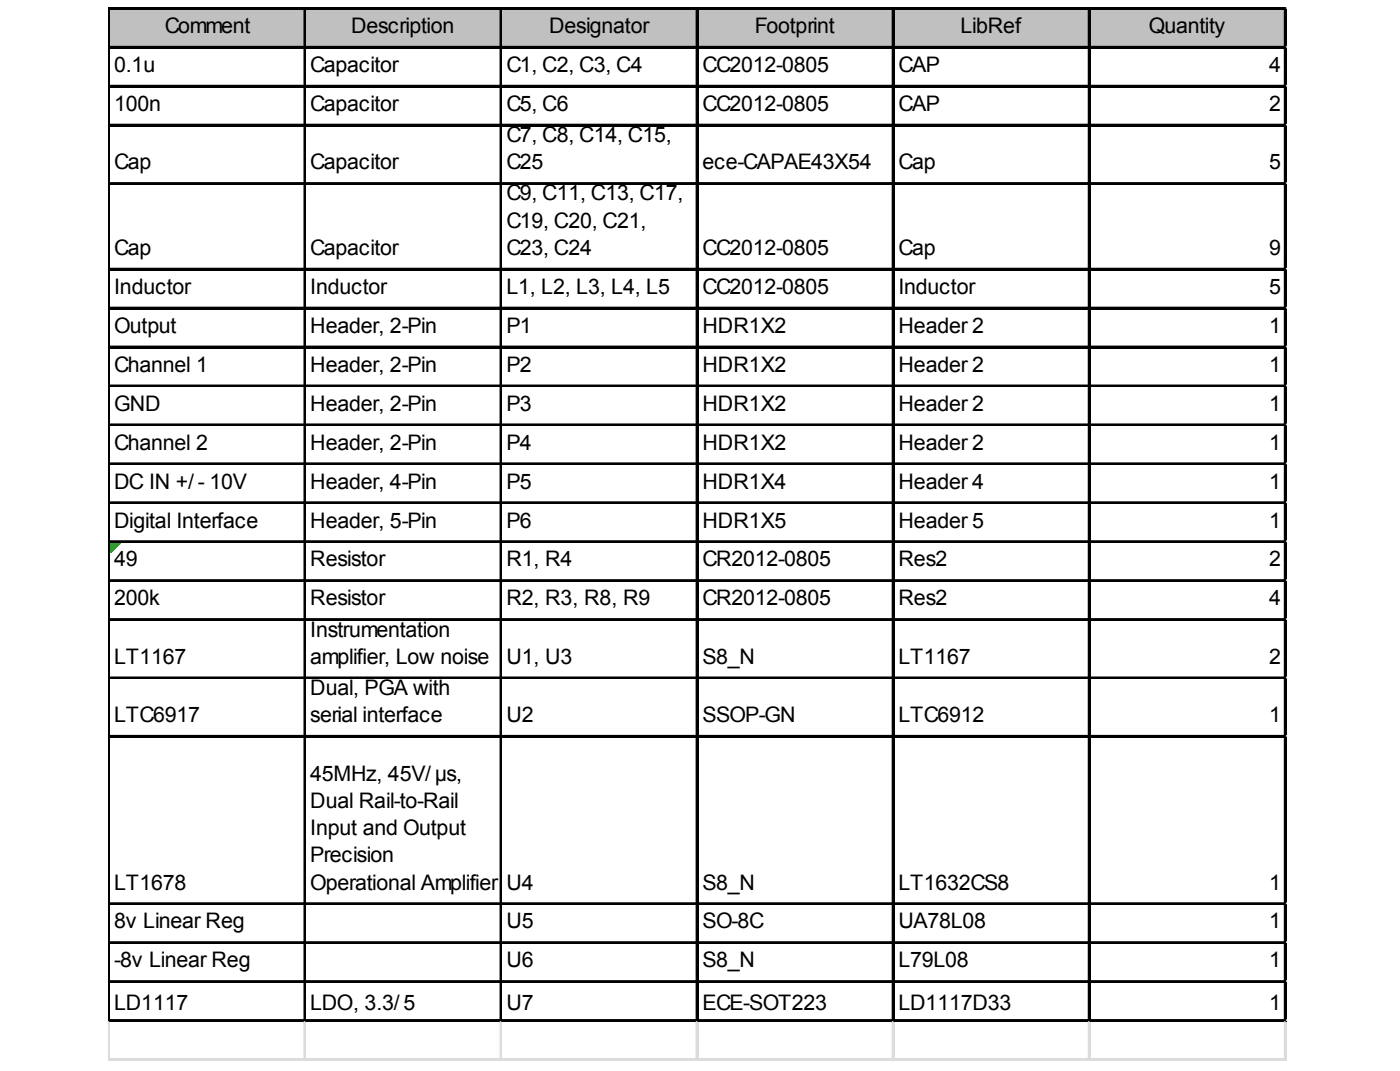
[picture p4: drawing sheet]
<svg xmlns="http://www.w3.org/2000/svg" width="271mm" height="207mm" viewBox="0 0 271 207" stroke-linecap="round" stroke-linejoin="round" font-family="sans-serif">
<defs><g id="words">
<g font-size="4.1">
<text x="31.9" y="6.4">Comment</text>
<text x="67.9" y="6.4">Description</text>
<text x="106.3" y="6.4">Designator</text>
<text x="146.1" y="6.4">Footprint</text>
<text x="185.9" y="6.4">LibRef</text>
<text x="222.3" y="6.4">Quantity</text>
<text x="22.1" y="13.9">0.1u</text>
<text x="60" y="13.9">Capacitor</text>
<text x="98" y="13.9">C1, C2, C3, C4</text>
<text x="135.9" y="13.9">CC2012-0805</text>
<text x="173.9" y="13.9">CAP</text>
<text x="245.6" y="13.9">4</text>
<text x="22.1" y="21.5">100n</text>
<text x="60" y="21.5">Capacitor</text>
<text x="98" y="21.5">C5, C6</text>
<text x="135.9" y="21.5">CC2012-0805</text>
<text x="173.9" y="21.5">CAP</text>
<text x="245.6" y="21.5">2</text>
<text x="98" y="27.5">C7, C8, C14, C15,</text>
<text x="22.1" y="32.7">Cap</text>
<text x="60" y="32.7">Capacitor</text>
<text x="98" y="32.7">C25</text>
<text x="135.9" y="32.7">ece-CAPAE43X54</text>
<text x="173.9" y="32.7">Cap</text>
<text x="245.6" y="32.7">5</text>
<text x="98" y="38.8">C9, C11, C13, C17,</text>
<text x="98" y="44">C19, C20, C21,</text>
<text x="22.1" y="49.3">Cap</text>
<text x="60" y="49.3">Capacitor</text>
<text x="98" y="49.3">C23, C24</text>
<text x="135.9" y="49.3">CC2012-0805</text>
<text x="173.9" y="49.3">Cap</text>
<text x="245.6" y="49.3">9</text>
<text x="22.1" y="56.8">Inductor</text>
<text x="60" y="56.8">Inductor</text>
<text x="98" y="56.8">L1, L2, L3, L4, L5</text>
<text x="135.9" y="56.8">CC2012-0805</text>
<text x="173.9" y="56.8">Inductor</text>
<text x="245.6" y="56.8">5</text>
<text x="22.1" y="64.4">Output</text>
<text x="60" y="64.4">Header, 2-Pin</text>
<text x="98" y="64.4">P1</text>
<text x="135.9" y="64.4">HDR1X2</text>
<text x="173.9" y="64.4">Header 2</text>
<text x="245.6" y="64.4">1</text>
<text x="22.1" y="71.9">Channel 1</text>
<text x="60" y="71.9">Header, 2-Pin</text>
<text x="98" y="71.9">P2</text>
<text x="135.9" y="71.9">HDR1X2</text>
<text x="173.9" y="71.9">Header 2</text>
<text x="245.6" y="71.9">1</text>
<text x="22.1" y="79.4">GND</text>
<text x="60" y="79.4">Header, 2-Pin</text>
<text x="98" y="79.4">P3</text>
<text x="135.9" y="79.4">HDR1X2</text>
<text x="173.9" y="79.4">Header 2</text>
<text x="245.6" y="79.4">1</text>
<text x="22.1" y="86.9">Channel 2</text>
<text x="60" y="86.9">Header, 2-Pin</text>
<text x="98" y="86.9">P4</text>
<text x="135.9" y="86.9">HDR1X2</text>
<text x="173.9" y="86.9">Header 2</text>
<text x="245.6" y="86.9">1</text>
<text x="22.1" y="94.5">DC IN a/ - 10V</text>
<text x="60" y="94.5">Header, 4-Pin</text>
<text x="98" y="94.5">P5</text>
<text x="135.9" y="94.5">HDR1X4</text>
<text x="173.9" y="94.5">Header 4</text>
<text x="245.6" y="94.5">1</text>
<text x="22.1" y="102">Digital Interface</text>
<text x="60" y="102">Header, 5-Pin</text>
<text x="98" y="102">P6</text>
<text x="135.9" y="102">HDR1X5</text>
<text x="173.9" y="102">Header 5</text>
<text x="245.6" y="102">1</text>
<text x="22.1" y="109.5">49</text>
<text x="60" y="109.5">Resistor</text>
<text x="98" y="109.5">R1, R4</text>
<text x="135.9" y="109.5">CR2012-0805</text>
<text x="173.9" y="109.5">Res2</text>
<text x="245.6" y="109.5">2</text>
<text x="22.1" y="117">200k</text>
<text x="60" y="117">Resistor</text>
<text x="98" y="117">R2, R3, R8, R9</text>
<text x="135.9" y="117">CR2012-0805</text>
<text x="173.9" y="117">Res2</text>
<text x="245.6" y="117">4</text>
<text x="60" y="123.1">Instrumentation</text>
<text x="22.1" y="128.3">LT1167</text>
<text x="60" y="128.3">amplifier, Low noise</text>
<text x="98" y="128.3">U1, U3</text>
<text x="135.9" y="128.3">S8_N</text>
<text x="173.9" y="128.3">LT1167</text>
<text x="245.6" y="128.3">2</text>
<text x="60" y="134.4">Dual, PGA with</text>
<text x="22.1" y="139.6">LTC6917</text>
<text x="60" y="139.6">serial interface</text>
<text x="98" y="139.6">U2</text>
<text x="135.9" y="139.6">SSOP-GN</text>
<text x="173.9" y="139.6">LTC6912</text>
<text x="245.6" y="139.6">1</text>
<text x="60" y="150.9">45MHz, 45V/ µs,</text>
<text x="60" y="156.2">Dual Rail-to-Rail</text>
<text x="60" y="161.5">Input and Output</text>
<text x="60" y="166.7">Precision</text>
<text x="22.1" y="172">LT1678</text>
<text x="60" y="172">Operational Amplifier</text>
<text x="98" y="172">U4</text>
<text x="135.9" y="172">S8_N</text>
<text x="173.9" y="172">LT1632CS8</text>
<text x="245.6" y="172">1</text>
<text x="22.1" y="179.5">8v Linear Reg</text>
<text x="98" y="179.5">U5</text>
<text x="135.9" y="179.5">SO-8C</text>
<text x="173.9" y="179.5">UA78L08</text>
<text x="245.6" y="179.5">1</text>
<text x="22.1" y="187">-8v Linear Reg</text>
<text x="98" y="187">U6</text>
<text x="135.9" y="187">S8_N</text>
<text x="173.9" y="187">L79L08</text>
<text x="245.6" y="187">1</text>
<text x="22.1" y="195.3">LD1117</text>
<text x="60" y="195.3">LDO, 3.3/ 5</text>
<text x="98" y="195.3">U7</text>
<text x="135.9" y="195.3">ECE-SOT223</text>
<text x="173.9" y="195.3">LD1117D33</text>
<text x="245.6" y="195.3">1</text>
</g>
</g></defs>
<path d="M21.3 1.9h227.7v7.5h-227.7z" fill="#c0c0c0"/>
<path d="M21.4 105h1.8" fill="none" stroke="#008000" stroke-width=".38"/>
<path d="M21.4 105h1.8v.4h-1.8z" fill="#008000"/>
<path d="M21.4 105.4h1.5" fill="none" stroke="#008000" stroke-width=".38"/>
<path d="M21.4 105.4h1.5v.4h-1.5z" fill="#008000"/>
<path d="M21.4 105.8h1.1" fill="none" stroke="#008000" stroke-width=".38"/>
<path d="M21.4 105.8h1.1v.4h-1.1z" fill="#008000"/>
<path d="M21.4 106.2h.7" fill="none" stroke="#008000" stroke-width=".38"/>
<path d="M21.4 106.2h.7v.3h-.7z" fill="#008000"/>
<path d="M21.4 106.5h.3" fill="none" stroke="#008000" stroke-width=".38"/>
<path d="M21.4 106.5h.3v.4h-.3z" fill="#008000"/>
<g fill="none" stroke="#000" stroke-width=".38">
<path d="M21 1.5v196.1M21.2 1.5v196.1M21.4 1.7h227.6M21.4 9.2h227.6M21.4 16.8h227.6M21.4 1.5h227.6M21.4 9.1h227.6M21.4 16.6h227.6M58.9 1.9v195.7M59.1 1.9v195.7M96.9 1.9v195.7M97.1 1.9v195.7"/>
<path d="M134.8 1.9v195.7M135 1.9v195.7M172.7 1.9v195.7M172.9 1.9v195.7M210.7 1.9v195.7M210.9 1.9v195.7M248.6 1.9v195.7M248.8 1.9v195.7M21.4 24.3h227.6M21.4 35.6h227.6M21.4 24.1h227.6M21.4 35.4h227.6"/>
<path d="M21.4 52.1h227.6M21.4 59.7h227.6M21.4 52h227.6M21.4 59.5h227.6M21.4 67.2h227.6M21.4 74.7h227.6M21.4 67h227.6M21.4 74.5h227.6M21.4 82.3h227.6M21.4 89.8h227.6M21.4 97.3h227.6M21.4 82.1h227.6"/>
<path d="M21.4 89.6h227.6M21.4 97.1h227.6M21.4 104.8h227.6M21.4 112.4h227.6M21.4 119.9h227.6M21.4 104.6h227.6M21.4 112.2h227.6M21.4 119.7h227.6M21.4 131.2h227.6M21.4 131h227.6M21.4 142.5h227.6M21.4 142.3h227.6"/>
<path d="M21.4 174.8h227.6M21.4 174.6h227.6M21.4 182.4h227.6M21.4 189.9h227.6M21.4 197.4h227.6M21.4 182.2h227.6M21.4 189.7h227.6M21.4 197.2h227.6"/>
</g>
<g fill="none" stroke="#dadcdd" stroke-width=".38">
<path d="M249 1.5h.1M21 197.6v7.6M21.2 197.6v7.6M58.9 197.6v7.6M59.1 197.6v7.6M96.9 197.6v7.6M97.1 197.6v7.6M134.8 197.6v7.6M135 197.6v7.6M172.7 197.6v7.6M172.9 197.6v7.6M210.7 197.6v7.6"/>
<path d="M210.9 197.6v7.6M248.6 197.6v7.6M248.8 197.6v7.6"/>
</g>
<path d="M249 1.5l.1 .4z" fill="#dadcdd"/>
<path d="M249 9.1h.1" fill="none" stroke="#dadcdd" stroke-width=".38"/>
<path d="M249 9.1l.1 .3z" fill="#dadcdd"/>
<path d="M249 16.6h.1" fill="none" stroke="#dadcdd" stroke-width=".38"/>
<path d="M249 16.6l.1 .4z" fill="#dadcdd"/>
<path d="M249 24.1h.1" fill="none" stroke="#dadcdd" stroke-width=".38"/>
<path d="M249 24.1l.1 .4z" fill="#dadcdd"/>
<path d="M249 35.4h.1" fill="none" stroke="#dadcdd" stroke-width=".38"/>
<path d="M249 35.4l.1 .4z" fill="#dadcdd"/>
<path d="M249 52h.1" fill="none" stroke="#dadcdd" stroke-width=".38"/>
<path d="M249 52l.1 .3z" fill="#dadcdd"/>
<path d="M249 59.5h.1" fill="none" stroke="#dadcdd" stroke-width=".38"/>
<path d="M249 59.5l.1 .4z" fill="#dadcdd"/>
<path d="M249 67h.1" fill="none" stroke="#dadcdd" stroke-width=".38"/>
<path d="M249 67l.1 .4z" fill="#dadcdd"/>
<path d="M249 74.5h.1" fill="none" stroke="#dadcdd" stroke-width=".38"/>
<path d="M249 74.5l.1 .4z" fill="#dadcdd"/>
<path d="M249 82.1h.1" fill="none" stroke="#dadcdd" stroke-width=".38"/>
<path d="M249 82.1l.1 .3z" fill="#dadcdd"/>
<path d="M249 89.6h.1" fill="none" stroke="#dadcdd" stroke-width=".38"/>
<path d="M249 89.6l.1 .4z" fill="#dadcdd"/>
<path d="M249 97.1h.1" fill="none" stroke="#dadcdd" stroke-width=".38"/>
<path d="M249 97.1l.1 .4z" fill="#dadcdd"/>
<path d="M249 104.6h.1" fill="none" stroke="#dadcdd" stroke-width=".38"/>
<path d="M249 104.6l.1 .4z" fill="#dadcdd"/>
<path d="M249 112.2h.1" fill="none" stroke="#dadcdd" stroke-width=".38"/>
<path d="M249 112.2l.1 .3z" fill="#dadcdd"/>
<path d="M249 119.7h.1" fill="none" stroke="#dadcdd" stroke-width=".38"/>
<path d="M249 119.7l.1 .4z" fill="#dadcdd"/>
<path d="M249 131h.1" fill="none" stroke="#dadcdd" stroke-width=".38"/>
<path d="M249 131l.1 .4z" fill="#dadcdd"/>
<path d="M249 142.3h.1" fill="none" stroke="#dadcdd" stroke-width=".38"/>
<path d="M249 142.3l.1 .4z" fill="#dadcdd"/>
<path d="M249 174.6h.1" fill="none" stroke="#dadcdd" stroke-width=".38"/>
<path d="M249 174.6l.1 .4z" fill="#dadcdd"/>
<path d="M249 182.2h.1" fill="none" stroke="#dadcdd" stroke-width=".38"/>
<path d="M249 182.2l.1 .4z" fill="#dadcdd"/>
<path d="M249 189.7h.1" fill="none" stroke="#dadcdd" stroke-width=".38"/>
<path d="M249 189.7l.1 .4z" fill="#dadcdd"/>
<path d="M249 197.2h.1" fill="none" stroke="#dadcdd" stroke-width=".38"/>
<path d="M249 197.2l.1 .4z" fill="#dadcdd"/>
<path d="M21 204.8h228.1M21 204.9h228.1" fill="none" stroke="#dadcdd" stroke-width=".38"/>
<use href="#words"/>
</svg>
